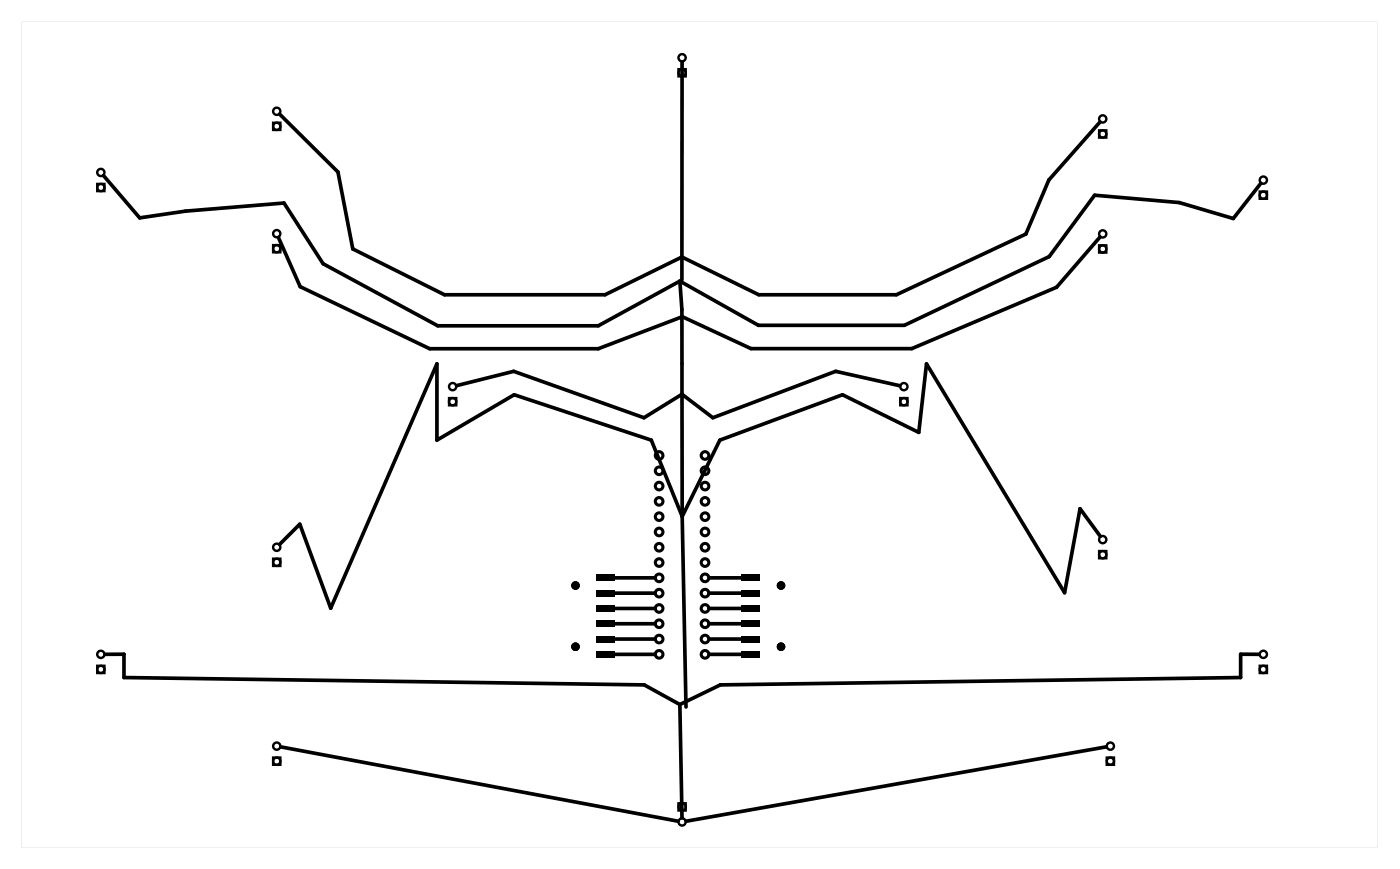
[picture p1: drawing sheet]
<svg xmlns="http://www.w3.org/2000/svg" width="232mm" height="144mm" viewBox="0 0 232 144" stroke-linecap="round" stroke-linejoin="round" font-family="sans-serif">
<g fill="#000">
<path d="M99.1 98h3v1h-3zM99.1 95.4h3v1h-3zM123.2 98h3v1h-3zM123.2 95.4h3v1h-3zM99.1 103.1h3v1h-3zM99.1 105.6h3v1h-3zM99.1 108.1h3v1h-3zM99.1 100.5h3v1h-3zM123.2 100.5h3v1h-3zM123.2 103.1h3v1h-3zM123.2 105.6h3v1h-3zM123.2 108.1h3v1h-3z"/>
<path d="M3.6 3.6v137.1h225.1v-137.1zM3.6 3.6h225.1v137.1h-225.1z"/>
</g>
<g fill="none" stroke="#000" stroke-width=".51">
<circle cx="109.5" cy="78.2" r=".64"/>
<circle cx="109.5" cy="75.6" r=".64"/>
<circle cx="117.1" cy="78.2" r=".64"/>
<circle cx="117.1" cy="75.6" r=".64"/>
<circle cx="109.5" cy="98.5" r=".64"/>
<circle cx="109.5" cy="95.9" r=".64"/>
<circle cx="109.5" cy="88.3" r=".64"/>
<circle cx="109.5" cy="90.9" r=".64"/>
<circle cx="109.5" cy="85.8" r=".64"/>
<circle cx="109.5" cy="80.7" r=".64"/>
<circle cx="109.5" cy="93.4" r=".64"/>
<circle cx="109.5" cy="83.2" r=".64"/>
<circle cx="117.1" cy="98.5" r=".64"/>
<circle cx="117.1" cy="95.9" r=".64"/>
<circle cx="117.1" cy="83.2" r=".64"/>
<circle cx="117.1" cy="90.9" r=".64"/>
<circle cx="117.1" cy="85.8" r=".64"/>
<circle cx="117.1" cy="93.4" r=".64"/>
<circle cx="117.1" cy="88.3" r=".64"/>
<circle cx="117.1" cy="80.7" r=".64"/>
<circle cx="109.5" cy="108.6" r=".64"/>
<circle cx="109.5" cy="101" r=".64"/>
<circle cx="109.5" cy="106.1" r=".64"/>
<circle cx="109.5" cy="103.6" r=".64"/>
<circle cx="117.1" cy="106.1" r=".64"/>
<circle cx="117.1" cy="101" r=".64"/>
<circle cx="117.1" cy="103.6" r=".64"/>
<circle cx="117.1" cy="108.6" r=".64"/>
</g>
<g fill="none" stroke="#000" stroke-width=".4">
<path d="M112.7 11.5h1.2v1.2h-1.2zM16.1 30.5h1.2v1.2h-1.2zM45.4 20.4h1.2v1.2h-1.2zM182.5 21.6h1.2v1.2h-1.2zM209.2 31.8h1.2v1.2h-1.2zM45.4 40.7h1.2v1.2h-1.2zM182.5 40.7h1.2v1.2h-1.2zM74.6 66.1h1.2v1.2h-1.2zM149.5 66.1h1.2v1.2h-1.2zM45.4 92.8h1.2v1.2h-1.2zM182.5 91.5h1.2v1.2h-1.2zM16.1 110.5h1.2v1.2h-1.2z"/>
<path d="M209.2 110.5h1.2v1.2h-1.2zM45.4 125.8h1.2v1.2h-1.2zM112.7 133.4h1.2v1.2h-1.2zM183.8 125.8h1.2v1.2h-1.2z"/>
<circle cx="46" cy="18.5" r=".6"/>
<circle cx="113.3" cy="9.6" r=".6"/>
<circle cx="113.3" cy="12.1" r=".6"/>
<circle cx="183.1" cy="19.7" r=".6"/>
<circle cx="16.7" cy="28.6" r=".6"/>
<circle cx="16.7" cy="31.1" r=".6"/>
<circle cx="46" cy="38.8" r=".6"/>
<circle cx="46" cy="21" r=".6"/>
<circle cx="183.1" cy="38.8" r=".6"/>
<circle cx="183.1" cy="22.2" r=".6"/>
<circle cx="209.8" cy="29.9" r=".6"/>
<circle cx="209.8" cy="32.4" r=".6"/>
<circle cx="46" cy="41.3" r=".6"/>
<circle cx="183.1" cy="41.3" r=".6"/>
<circle cx="75.2" cy="64.2" r=".6"/>
<circle cx="75.2" cy="66.7" r=".6"/>
<circle cx="150.1" cy="64.2" r=".6"/>
<circle cx="150.1" cy="66.7" r=".6"/>
<circle cx="46" cy="90.9" r=".6"/>
<circle cx="46" cy="93.4" r=".6"/>
<circle cx="183.1" cy="89.6" r=".6"/>
<circle cx="183.1" cy="92.1" r=".6"/>
<circle cx="16.7" cy="108.6" r=".6"/>
<circle cx="16.7" cy="111.1" r=".6"/>
<circle cx="209.8" cy="108.6" r=".6"/>
<circle cx="209.8" cy="111.1" r=".6"/>
<circle cx="46" cy="123.9" r=".6"/>
<circle cx="46" cy="126.4" r=".6"/>
<circle cx="113.3" cy="134" r=".6"/>
<circle cx="113.3" cy="136.5" r=".6"/>
<circle cx="184.4" cy="123.9" r=".6"/>
<circle cx="184.4" cy="126.4" r=".6"/>
</g>
<g fill="#000">
<circle cx="95.6" cy="97.2" r=".7"/>
<circle cx="129.7" cy="97.2" r=".7"/>
<circle cx="95.6" cy="107.4" r=".7"/>
<circle cx="129.7" cy="107.4" r=".7"/>
</g>
<g fill="none" stroke="#000" stroke-width=".61">
<path d="M46.4 19l9.7 9.6 2.5 12.7 15.2 7.6h26.7l12.7-6.2 12.8 6.2h22.8l21.6-10 3.8-9 8.5-9.6M113.3 10.3l-.1 36.2M17.2 29.2l6 7 7.6-1.1 16.4-1.4 6.5 10.1 19 10.3h26.6l13.6-7.4M182.7 39.4l-7.2 8.3-24.1 10.2h-26.7l-11.4-5.3-14 5.3h-27.9l-21.6-10.3-3.6-8.2M209.4 30.4l-4.6 5.9-9-2.7-14-1.2-7.6 10.2-24 11.4h-24.3l-13-7.3M112.9 46.7l.3 4.7 .1 14.1M75.8 64l9.5-2.3 21.6 7.7 6.4-3.9M113.3 65.5v20.2M149.4 64l-10.6-2.3-20.4 7.7-5.1-3.9M101.9 95.9h6.9M101.9 98.5h6.9M113.3 85.7l.6 31.7"/>
<path d="M113.3 85.7l6.2-12.6 20.4-7.6 12.7 6.3 1.3-11.4 22.9 38 2.5-13.9 3.4 4.5M113.3 85.7l-5.1-12.6-22.8-7.6-12.8 7.6v-12.7l-17.7 40.6-5.1-14-3.4 3.4M117.7 95.9h5.6M117.7 98.5h5.6M17.4 108.6h3.2v3.9l86.4 1.2 5.9 3.3M101.9 101h6.9M101.9 103.6h6.9M101.9 106.1h6.9M101.9 108.6h6.9M112.9 117l.4 18.8M117.7 101h5.6M117.7 103.6h5.6"/>
<path d="M117.7 106.1h5.6M117.7 108.6h5.6M209.1 108.6h-3.1v3.9l-86.4 1.2-6.7 3.3M46.6 124l66 12.3M183.7 124l-69.8 12.4"/>
</g>
</svg>
